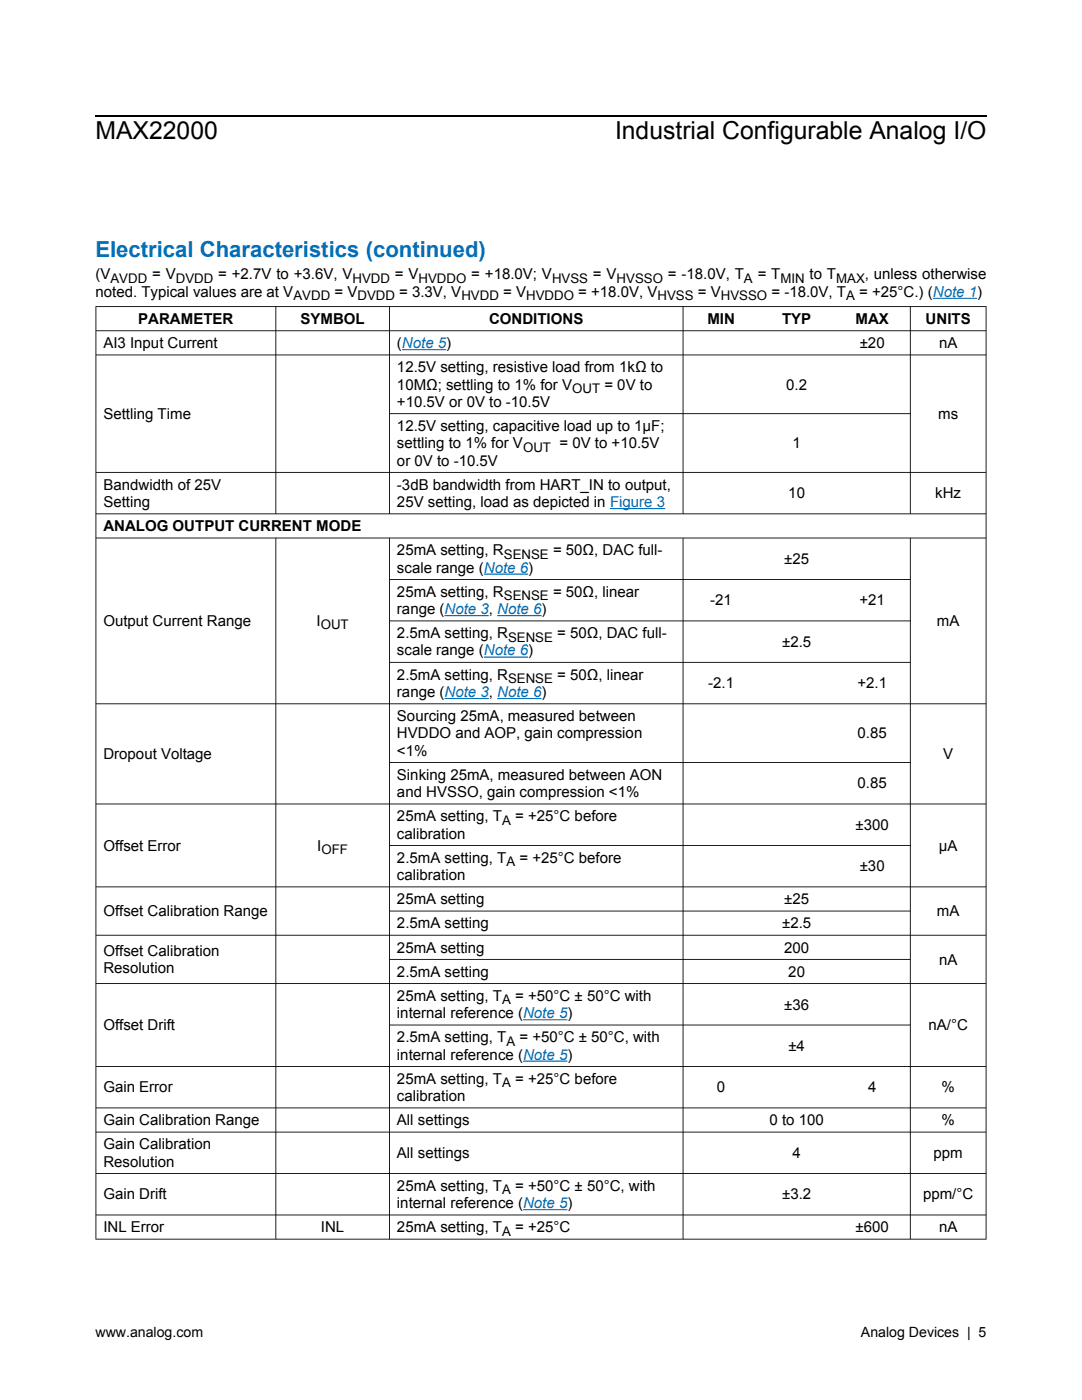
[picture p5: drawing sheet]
<svg xmlns="http://www.w3.org/2000/svg" width="216mm" height="279mm" viewBox="0 0 216 279" stroke-linecap="round" stroke-linejoin="round" font-family="sans-serif">
<defs><g id="words">
<g font-size="4.9">
<text x="19" y="27.8">MAX22000</text>
<text x="122.7" y="27.8">Industrial Configurable Analog I/O</text>
</g>
<text font-size="4.4" fill="#006fb9" x="19" y="51.3">Electrical Characteristics (continued)</text>
<g font-size="3">
<text x="19" y="55.8">(V</text>
<text x="19" y="59.2">noted. Typical values are at V</text>
<text x="27.6" y="64.6">PARAMETER</text>
<text x="60" y="64.6">SYMBOL</text>
<text x="97.6" y="64.6">CONDITIONS</text>
<text x="141.1" y="64.6">MIN</text>
<text x="156.1" y="64.6">TYP</text>
<text x="170.7" y="64.6">MAX</text>
<text x="184.7" y="64.6">UNITS</text>
<text x="20.6" y="69.5">AI3 Input Current</text>
<text x="79.2" y="69.5">(Note 5)</text>
<text x="171.6" y="69.5">±20</text>
<text x="187.4" y="69.5">nA</text>
<text x="79.2" y="74.3">12.5V setting, resistive load from 1kΩ to</text>
<text x="79.2" y="77.7">10MΩ; settling to 1% for V</text>
<text x="156.9" y="77.7">0.2</text>
<text x="20.6" y="83.6">Settling Time</text>
<text x="79.2" y="81.2">+10.5V or 0V to -10.5V</text>
<text x="187.2" y="83.6">ms</text>
<text x="79.2" y="86">12.5V setting, capacitive load up to 1µF;</text>
<text x="79.2" y="89.5">settling to 1% for V</text>
<text x="158.1" y="89.5">1</text>
<text x="79.2" y="92.9">or 0V to -10.5V</text>
<text x="20.6" y="97.7">Bandwidth of 25V</text>
<text x="20.6" y="101.2">Setting</text>
<text x="79.2" y="97.7">-3dB bandwidth from HART_IN to output,</text>
<text x="79.2" y="101.2">25V setting, load as depicted in Figure 3</text>
<text x="157.3" y="99.5">10</text>
<text x="186.6" y="99.5">kHz</text>
<text x="20.6" y="106">ANALOG OUTPUT CURRENT MODE</text>
<text x="79.2" y="110.8">25mA setting, R</text>
<text x="156.5" y="112.5">±25</text>
<text x="79.2" y="114.3">scale range (Note 6)</text>
<text x="79.2" y="119.1">25mA setting, R</text>
<text x="20.6" y="125">Output Current Range</text>
<text x="63.2" y="125">I</text>
<text x="79.2" y="122.5">range (Note 3, Note 6)</text>
<text x="141.7" y="120.8">-21</text>
<text x="171.5" y="120.8">+21</text>
<text x="187" y="125">mA</text>
<text x="79.2" y="127.4">2.5mA setting, R</text>
<text x="79.2" y="130.8">scale range (Note 6)</text>
<text x="156.1" y="129.1">±2.5</text>
<text x="79.2" y="135.6">2.5mA setting, R</text>
<text x="141.3" y="137.4">-2.1</text>
<text x="171.1" y="137.4">+2.1</text>
<text x="79.2" y="139.1">range (Note 3, Note 6)</text>
<text x="79.2" y="143.9">Sourcing 25mA, measured between</text>
<text x="79.2" y="147.4">HVDDO and AOP, gain compression</text>
<text x="171.1" y="147.4">0.85</text>
<text x="20.6" y="151.5">Dropout Voltage</text>
<text x="79.2" y="150.8">&lt;1%</text>
<text x="79.2" y="155.6">Sinking 25mA, measured between AON</text>
<text x="188.2" y="151.5">V</text>
<text x="79.2" y="159.1">and HVSSO, gain compression &lt;1%</text>
<text x="171.1" y="157.4">0.85</text>
<text x="79.2" y="163.9">25mA setting, T</text>
<text x="79.2" y="167.4">calibration</text>
<text x="170.7" y="165.6">±300</text>
<text x="20.6" y="169.8">Offset Error</text>
<text x="63.3" y="169.8">I</text>
<text x="79.2" y="172.2">2.5mA setting, T</text>
<text x="171.6" y="173.9">±30</text>
<text x="187.3" y="169.8">µA</text>
<text x="79.2" y="175.6">calibration</text>
<text x="20.6" y="182.9">Offset Calibration Range</text>
<text x="79.2" y="180.4">25mA setting</text>
<text x="79.2" y="185.3">2.5mA setting</text>
<text x="156.1" y="185.3">±2.5</text>
<text x="156.5" y="180.4">±25</text>
<text x="187" y="182.9">mA</text>
<text x="20.6" y="190.8">Offset Calibration</text>
<text x="79.2" y="190.1">25mA setting</text>
<text x="156.5" y="190.1">200</text>
<text x="20.6" y="194.2">Resolution</text>
<text x="79.2" y="194.9">2.5mA setting</text>
<text x="157.3" y="194.9">20</text>
<text x="187.4" y="192.5">nA</text>
<text x="79.2" y="199.7">25mA setting, T</text>
<text x="79.2" y="203.2">internal reference (Note 5)</text>
<text x="156.5" y="201.5">±36</text>
<text x="20.6" y="205.6">Offset Drift</text>
<text x="79.2" y="208">2.5mA setting, T</text>
<text x="157.3" y="209.7">±4</text>
<text x="185.3" y="205.6">nA/°C</text>
<text x="79.2" y="211.5">internal reference (Note 5)</text>
<text x="20.6" y="218">Gain Error</text>
<text x="79.2" y="216.3">25mA setting, T</text>
<text x="79.2" y="219.7">calibration</text>
<text x="143.1" y="218">0</text>
<text x="173.2" y="218">4</text>
<text x="187.9" y="218">%</text>
<text x="20.6" y="224.6">Gain Calibration Range</text>
<text x="79.2" y="224.6">All settings</text>
<text x="153.6" y="224.6">0 to 100</text>
<text x="187.9" y="224.6">%</text>
<text x="20.6" y="229.4">Gain Calibration</text>
<text x="20.6" y="232.8">Resolution</text>
<text x="79.2" y="231.1">All settings</text>
<text x="158.1" y="231.1">4</text>
<text x="186.3" y="231.1">ppm</text>
<text x="20.6" y="239.4">Gain Drift</text>
<text x="79.2" y="237.7">25mA setting, T</text>
<text x="156.1" y="239.4">±3.2</text>
<text x="184.2" y="239.4">ppm/°C</text>
<text x="20.6" y="245.9">INL Error</text>
<text x="64" y="245.9">INL</text>
<text x="79.2" y="241.1">internal reference (Note 5)</text>
<text x="79.2" y="245.9">25mA setting, T</text>
<text x="170.7" y="245.9">±600</text>
<text x="187.4" y="245.9">nA</text>
</g>
<g font-size="2.8">
<text x="19" y="266.8">www.analog.com</text>
<text x="171.8" y="266.8">Analog Devices | 5</text>
</g>
<g font-size="2.6">
<text x="22" y="56.4">AVDD = VDVDD = +2.7V to +3.6V, VHVDD = VHVDDO = +18.0V; VHVSS = VHVSSO = -18.0V, TA = TMIN to TMAX, unless otherwise</text>
<text x="58.6" y="59.9">AVDD = VDVDD = 3.3V, VHVDD = VHVDDO = +18.0V, VHVSS = VHVSSO = -18.0V, TA = +25°C.) (Note 1)</text>
<text x="114.2" y="78.4">OUT = 0V to</text>
<text x="104.4" y="90.1">OUT = 0V to +10.5V</text>
<text x="100.5" y="111.5">SENSE = 50Ω, DAC full-</text>
<text x="100.5" y="119.8">SENSE = 50Ω, linear</text>
<text x="64" y="125.6">OUT</text>
<text x="101.4" y="128">SENSE = 50Ω, DAC full-</text>
<text x="101.4" y="136.3">SENSE = 50Ω, linear</text>
<text x="100.2" y="164.6">A = +25°C before</text>
<text x="64.1" y="170.4">OFF</text>
<text x="101" y="172.8">A = +25°C before</text>
<text x="100.2" y="200.4">A = +50°C ± 50°C with</text>
<text x="101" y="208.7">A = +50°C ± 50°C, with</text>
<text x="100.2" y="216.9">A = +25°C before</text>
<text x="100.2" y="238.3">A = +50°C ± 50°C, with</text>
<text x="100.2" y="246.6">A = +25°C</text>
</g>
</g></defs>
<g fill="none" stroke="#000" stroke-width=".2">
<path d="M19 66h177.8M19 70.8h177.8M55 61.1v41.5M77.7 61.1v41.5M136.3 61.1v41.5M181.6 61.1v41.5M19 94.3h177.8M77.6 82.6h104.1M19 102.5h177.8M19 107.4h177.8M55 107.3v140.1M77.6 115.6h104.1"/>
<path d="M77.7 107.3v140.1M136.3 107.3v140.1M181.6 107.3v140.1M77.6 123.9h104.1M77.6 132.2h104.1M19 140.5h177.8M77.6 152.2h104.1M19 160.5h177.8M19 177h177.8M77.6 168.7h104.1M19 186.6h177.8M19 196.3h177.8"/>
<path d="M77.6 181.8h104.1M77.6 191.5h104.1M19 212.8h177.8M77.6 204.6h104.1M19 221.1h177.8M19 225.9h177.8M19 234.2h177.8M19 242.5h177.8"/>
</g>
<path d="M19 61.1h177.8v186.3h-177.8l.2-.2h177.5v-185.9h-177.5v185.9l-.2 .2z" fill="#000"/>
<path d="M186.1 59.5h8.9M80.2 69.8h8.8M96.5 114.6h8.9M121.7 101.5h11M88.7 122.9h8.8M88.7 139.4h8.8M96.5 131.1h8.9M99.2 122.9h8.9M99.2 139.4h8.9M104.4 203.5h8.8M104.4 211.8h8.8M104.4 241.4h8.8" fill="none" stroke="#006fb9" stroke-width=".22"/>
<path d="M19 23.1h177.8" fill="none" stroke="#000" stroke-width=".26"/>
<use href="#words"/>
</svg>
